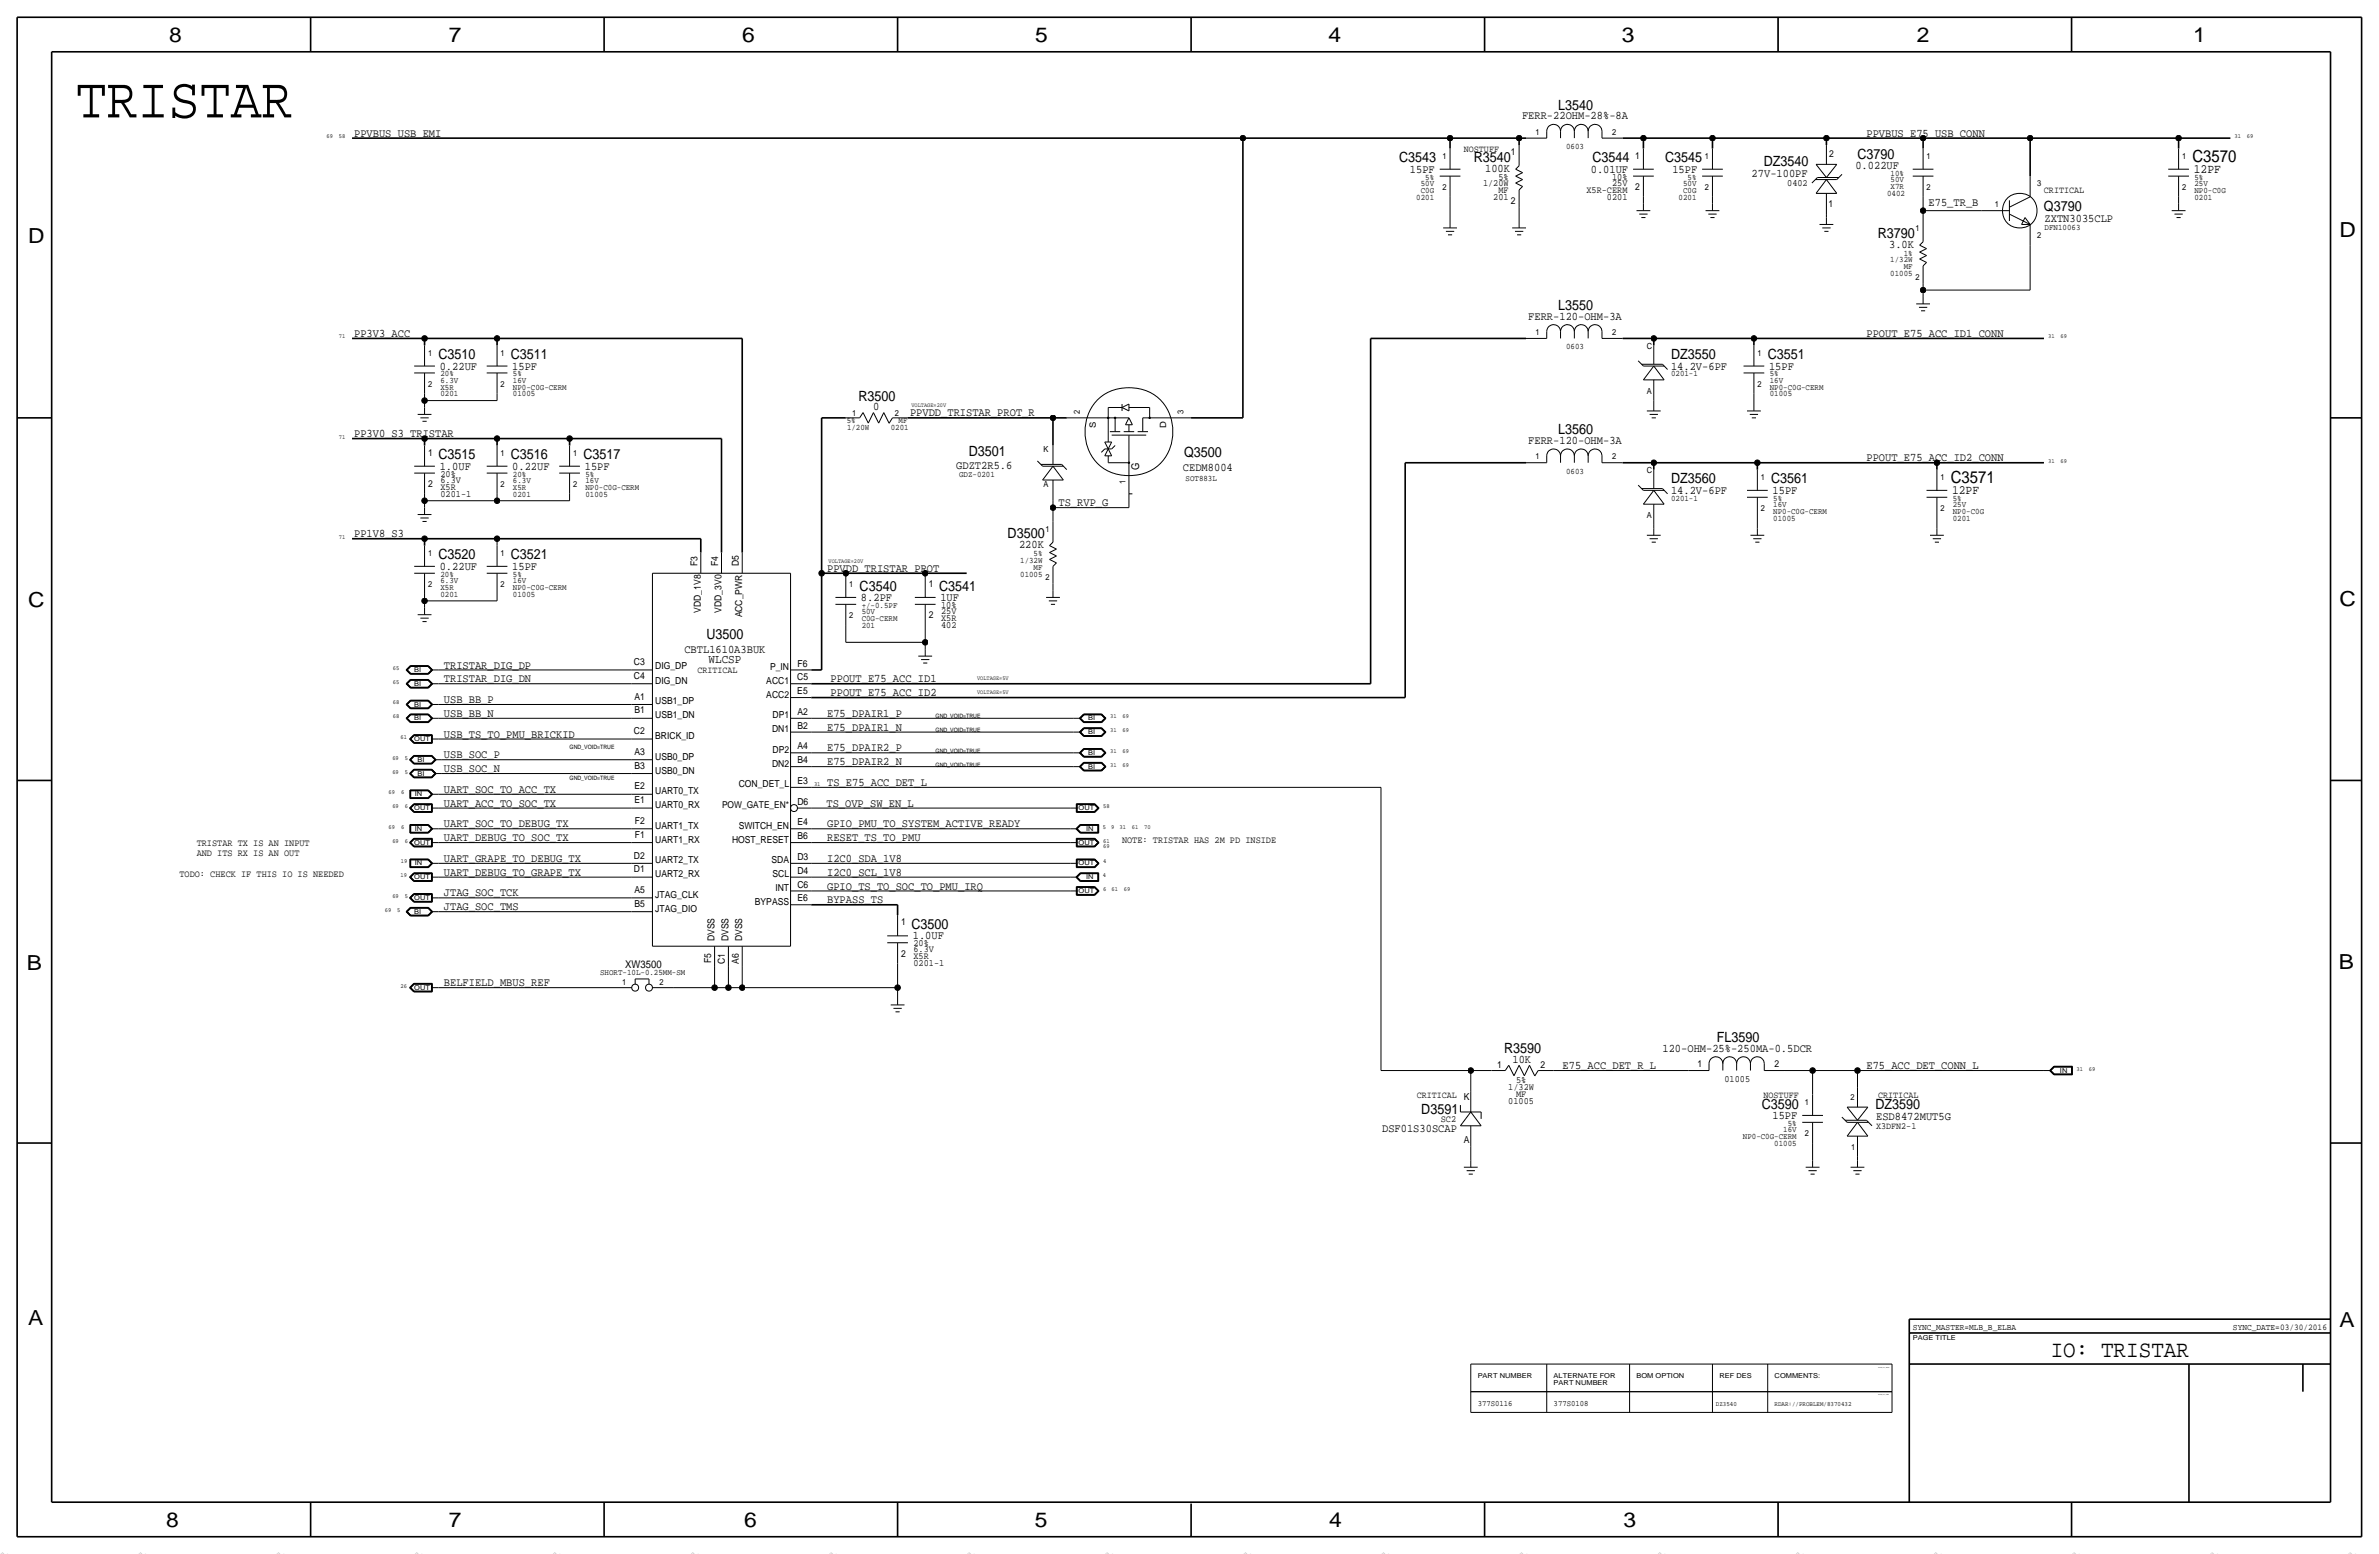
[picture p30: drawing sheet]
<svg xmlns="http://www.w3.org/2000/svg" width="875mm" height="572mm" viewBox="0 0 875 572" stroke-linecap="round" stroke-linejoin="round" font-family="sans-serif">
<defs><g id="words">
<text font-size="21.3" x="27.9" y="43.2">TRISTAR</text>
<text font-size="8.6" x="754.3" y="499.1">IO: TRISTAR</text>
<g font-size="7.6">
<text x="62.2" y="15.5">8</text>
<text x="165" y="15.5">7</text>
<text x="273" y="15.5">6</text>
<text x="380.7" y="15.5">5</text>
<text x="488.6" y="15.5">4</text>
<text x="596.6" y="15.5">3</text>
<text x="705.1" y="15.5">2</text>
<text x="806.7" y="15.5">1</text>
<text x="10.4" y="89.4">D</text>
<text x="860.5" y="87.1">D</text>
<text x="10.4" y="223.3">C</text>
<text x="860.5" y="222.8">C</text>
<text x="9.8" y="356.6">B</text>
<text x="860.2" y="356.4">B</text>
<text x="10.4" y="487.4">A</text>
<text x="860.5" y="488.2">A</text>
<text x="61.2" y="561.6">8</text>
<text x="165" y="561.6">7</text>
<text x="273.8" y="561.6">6</text>
<text x="380.7" y="561.6">5</text>
<text x="488.9" y="561.6">4</text>
<text x="597.1" y="561.6">3</text>
</g>
<g font-size="6.2">
<text x="806.4" y="59.7">C3570</text>
<text x="717.5" y="177.8">C3571</text>
</g>
<g font-size="5.2">
<text x="573.1" y="40.4">L3540</text>
<text x="514.6" y="59.7">C3543</text>
<text x="542.1" y="59.4">R3540</text>
<text x="585.8" y="59.7">C3544</text>
<text x="612.4" y="59.7">C3545</text>
<text x="683.2" y="58.4">C3790</text>
<text x="648.7" y="61.2">DZ3540</text>
<text x="751.8" y="77.5">Q3790</text>
<text x="690.7" y="87.4">R3790</text>
<text x="573.1" y="114">L3550</text>
<text x="161.2" y="132.1">C3510</text>
<text x="187.9" y="132.1">C3511</text>
<text x="614.6" y="132.1">DZ3550</text>
<text x="650.2" y="132.1">C3551</text>
<text x="315.7" y="147.3">R3500</text>
<text x="573.1" y="159.8">L3560</text>
<text x="356.4" y="167.6">D3501</text>
<text x="161.2" y="168.9">C3515</text>
<text x="187.9" y="168.9">C3516</text>
<text x="214.6" y="168.9">C3517</text>
<text x="435.6" y="168.1">Q3500</text>
<text x="614.6" y="177.8">DZ3560</text>
<text x="651.5" y="177.8">C3561</text>
<text x="370.6" y="197.9">D3500</text>
<text x="161.2" y="205.7">C3520</text>
<text x="187.9" y="205.7">C3521</text>
<text x="316.2" y="217.2">C3540</text>
<text x="345.4" y="217.2">C3541</text>
<text x="259.8" y="234.9">U3500</text>
<text x="335.2" y="341.6">C3500</text>
<text x="631.4" y="383.3">FL3590</text>
<text x="553.2" y="387.3">R3590</text>
<text x="648" y="407.7">C3590</text>
<text x="689.8" y="407.9">DZ3590</text>
<text x="522.8" y="409.7">D3591</text>
</g>
<g font-size="4.7">
<text x="806.9" y="63.5">12PF</text>
<text x="718" y="181.6">12PF</text>
</g>
<text font-size="4.5" x="260.6" y="243.8">WLCSP</text>
<g font-size="4.3">
<text x="559.8" y="43.9">FERR-22OHM-28%-8A</text>
<text x="130.3" y="50.3">PPVBUS_USB_EMI</text>
<text x="686.5" y="50.3">PPVBUS_E75_USB_CONN</text>
<text x="518.6" y="63.5">15PF</text>
<text x="546.3" y="63.2">100K</text>
<text x="585.1" y="63.5">0.01UF</text>
<text x="615.1" y="63.5">15PF</text>
<text x="644.3" y="65.1">27V-100PF</text>
<text x="682.4" y="62.2">0.022UF</text>
<text x="709.4" y="75.7">E75_TR_B</text>
<text x="752" y="81.6">ZXTN3035CLP</text>
<text x="694.9" y="91.2">3.0K</text>
<text x="562.1" y="117.6">FERR-120-OHM-3A</text>
<text x="130.3" y="124">PP3V3_ACC</text>
<text x="686.5" y="124">PPOUT_E75_ACC_ID1_CONN</text>
<text x="161.7" y="135.9">0.22UF</text>
<text x="188.4" y="135.9">15PF</text>
<text x="614.6" y="135.9">14.2V-6PF</text>
<text x="650.7" y="135.9">15PF</text>
<text x="321.1" y="150.9">0</text>
<text x="334.7" y="153.2">PPVDD_TRISTAR_PROT_R</text>
<text x="130.3" y="160.8">PP3V0_S3_TRISTAR</text>
<text x="562.1" y="163.3">FERR-120-OHM-3A</text>
<text x="161.7" y="172.7">1.0UF</text>
<text x="188.4" y="172.7">0.22UF</text>
<text x="215.1" y="172.7">15PF</text>
<text x="351.7" y="172.4">GDZT2R5.6</text>
<text x="435.1" y="173.1">CEDM8004</text>
<text x="686.5" y="169.7">PPOUT_E75_ACC_ID2_CONN</text>
<text x="614.6" y="181.6">14.2V-6PF</text>
<text x="652" y="181.6">15PF</text>
<text x="389.3" y="186.2">TS_RVP_G</text>
<text x="130.3" y="197.6">PP1V8_S3</text>
<text x="374.8" y="201.7">220K</text>
<text x="161.7" y="209.5">0.22UF</text>
<text x="188.4" y="209.6">15PF</text>
<text x="304.2" y="210.3">PPVDD_TRISTAR_PROT</text>
<text x="316.7" y="221">8.2PF</text>
<text x="345.9" y="221">1UF</text>
<text x="163.3" y="245.9">TRISTAR_DIG_DP</text>
<text x="251.7" y="240">CBTL1610A3BUK</text>
<text x="163.3" y="251">TRISTAR_DIG_DN</text>
<text x="305.5" y="251">PPOUT_E75_ACC_ID1</text>
<text x="305.5" y="256">PPOUT_E75_ACC_ID2</text>
<text x="163.3" y="258.6">USB_BB_P</text>
<text x="163.3" y="263.7">USB_BB_N</text>
<text x="304.2" y="263.7">E75_DPAIR1_P</text>
<text x="304.2" y="268.7">E75_DPAIR1_N</text>
<text x="163.3" y="271.3">USB_TS_TO_PMU_BRICKID</text>
<text x="163.3" y="278.9">USB_SOC_P</text>
<text x="304.2" y="281.4">E75_DPAIR2_N</text>
<text x="304.2" y="276.4">E75_DPAIR2_P</text>
<text x="163.3" y="284">USB_SOC_N</text>
<text x="163.3" y="291.6">UART_SOC_TO_ACC_TX</text>
<text x="304.2" y="289.1">TS_E75_ACC_DET_L</text>
<text x="163.3" y="296.7">UART_ACC_TO_SOC_TX</text>
<text x="304" y="296.7">TS_OVP_SW_EN_L</text>
<text x="163.3" y="304.3">UART_SOC_TO_DEBUG_TX</text>
<text x="304.2" y="304.3">GPIO_PMU_TO_SYSTEM_ACTIVE_READY</text>
<text x="163.3" y="309.4">UART_DEBUG_TO_SOC_TX</text>
<text x="304.2" y="309.4">RESET_TS_TO_PMU</text>
<text x="163.3" y="317">UART_GRAPE_TO_DEBUG_TX</text>
<text x="304.2" y="317">I2C0_SDA_1V8</text>
<text x="163.3" y="322.1">UART_DEBUG_TO_GRAPE_TX</text>
<text x="304.2" y="322.1">I2C0_SCL_1V8</text>
<text x="163.3" y="329.7">JTAG_SOC_TCK</text>
<text x="304.2" y="327.2">GPIO_TS_TO_SOC_TO_PMU_IRQ</text>
<text x="163.3" y="334.8">JTAG_SOC_TMS</text>
<text x="304.2" y="332.2">BYPASS_TS</text>
<text x="335.7" y="345.4">1.0UF</text>
<text x="163.3" y="362.7">BELFIELD_MBUS_REF</text>
<text x="611.5" y="386.8">120-OHM-25%-250MA-0.5DCR</text>
<text x="556.3" y="390.9">10K</text>
<text x="574.8" y="393.2">E75_ACC_DET_R_L</text>
<text x="686.5" y="393.2">E75_ACC_DET_CONN_L</text>
<text x="651.9" y="411.5">15PF</text>
<text x="690.1" y="411.8">ESD8472MUT5G</text>
<text x="508.4" y="416.3">DSF01S30SCAP</text>
</g>
<g font-size="3.9">
<text x="419" y="172.8" transform="rotate(-90 419 172.8)">G</text>
<text x="230" y="355.9">XW3500</text>
</g>
<g font-size="3.5">
<text x="538.4" y="55.9">NOSTUFF</text>
<text x="555.7" y="57.1">1</text>
<text x="601.4" y="58.4">1</text>
<text x="672.8" y="57.7">2</text>
<text x="545.5" y="68.6">1/20W</text>
<text x="551.2" y="66">5%</text>
<text x="551.2" y="71.1">MF</text>
<text x="583.5" y="70.9">X5R-CERM</text>
<text x="593" y="66">10%</text>
<text x="593" y="68.3">25V</text>
<text x="601.4" y="69.9">2</text>
<text x="657.4" y="68.3">0402</text>
<text x="751.8" y="71.1">CRITICAL</text>
<text x="549.3" y="73.7">201</text>
<text x="555.7" y="74.9">2</text>
<text x="591.1" y="73.4">0201</text>
<text x="672.5" y="76.2">1</text>
<text x="157.4" y="167.6">1</text>
<text x="157.4" y="179.1">2</text>
<text x="162" y="177.5">6.3V</text>
<text x="162" y="175.3">20%</text>
<text x="162" y="180.1">X5R</text>
<text x="162" y="182.6">0201-1</text>
<text x="256.5" y="208.3" transform="rotate(-90 256.5 208.3)">F3</text>
<text x="264.1" y="208.3" transform="rotate(-90 264.1 208.3)">F4</text>
<text x="271.7" y="208.3" transform="rotate(-90 271.7 208.3)">D5</text>
<text x="341.6" y="215.9">1</text>
<text x="257.8" y="225.3" transform="rotate(-90 257.8 225.3)">VDD_1V8</text>
<text x="265.4" y="225.3" transform="rotate(-90 265.4 225.3)">VDD_3V0</text>
<text x="273" y="227.1" transform="rotate(-90 273 227.1)">ACC_PWR</text>
<text x="341.6" y="227.3">2</text>
<text x="346.1" y="225.8">25V</text>
<text x="346.2" y="223.5">10%</text>
<text x="346.1" y="228.3">X5R</text>
<text x="346.1" y="230.9">402</text>
<text x="233.2" y="244.6">C3</text>
<text x="241" y="245.9">DIG_DP</text>
<text x="293.3" y="245.1">F6</text>
<text x="233.2" y="249.7">C4</text>
<text x="241" y="251.5">DIG_DN</text>
<text x="256.5" y="247.7">CRITICAL</text>
<text x="281.9" y="251.5">ACC1</text>
<text x="283.3" y="246.4">P_IN</text>
<text x="293.3" y="250.2">C5</text>
<text x="233.3" y="257.3">A1</text>
<text x="281.9" y="256.5">ACC2</text>
<text x="293.3" y="255.3">E5</text>
<text x="233.3" y="262.4">B1</text>
<text x="241" y="259.1">USB1_DP</text>
<text x="293.3" y="262.9">A2</text>
<text x="241" y="264.2">USB1_DN</text>
<text x="284" y="269.2">DN1</text>
<text x="284.1" y="264.2">DP1</text>
<text x="293.3" y="268">B2</text>
<text x="233.2" y="270">C2</text>
<text x="241" y="271.8">BRICK_ID</text>
<text x="293.3" y="275.6">A4</text>
<text x="233.3" y="277.6">A3</text>
<text x="241" y="279.4">USB0_DP</text>
<text x="284" y="281.9">DN2</text>
<text x="284.1" y="276.9">DP2</text>
<text x="293.3" y="280.7">B4</text>
<text x="233.3" y="282.7">B3</text>
<text x="241" y="284.5">USB0_DN</text>
<text x="233.3" y="290.3">E2</text>
<text x="241" y="292.1">UART0_TX</text>
<text x="271.7" y="289.6">CON_DET_L</text>
<text x="293.3" y="288.3">E3</text>
<text x="233.3" y="295.4">E1</text>
<text x="241" y="297.2">UART0_RX</text>
<text x="265.6" y="297.2">POW_GATE_EN*</text>
<text x="293.3" y="295.9">D6</text>
<text x="233.5" y="303">F2</text>
<text x="241" y="304.8">UART1_TX</text>
<text x="271.7" y="304.8">SWITCH_EN</text>
<text x="293.3" y="303.5">E4</text>
<text x="72.3" y="311.2">TRISTAR TX IS AN INPUT</text>
<text x="233.5" y="308.1">F1</text>
<text x="241" y="309.9">UART1_RX</text>
<text x="269.3" y="309.9">HOST_RESET</text>
<text x="293.3" y="308.6">B6</text>
<text x="412.7" y="309.9">NOTE: TRISTAR HAS 2M PD INSIDE</text>
<text x="72.3" y="315">AND ITS RX IS AN OUT</text>
<text x="233.2" y="315.7">D2</text>
<text x="241" y="317.5">UART2_TX</text>
<text x="283.8" y="317.5">SDA</text>
<text x="293.3" y="316.2">D3</text>
<text x="66" y="322.6">TODO: CHECK IF THIS IO IS NEEDED</text>
<text x="233.2" y="320.8">D1</text>
<text x="241" y="322.6">UART2_RX</text>
<text x="284.1" y="322.6">SCL</text>
<text x="293.3" y="321.3">D4</text>
<text x="233.3" y="328.4">A5</text>
<text x="285.2" y="327.7">INT</text>
<text x="293.3" y="326.4">C6</text>
<text x="233.3" y="333.5">B5</text>
<text x="241" y="335.3">JTAG_DIO</text>
<text x="241" y="330.2">JTAG_CLK</text>
<text x="277.7" y="332.7">BYPASS</text>
<text x="293.3" y="331.5">E6</text>
<text x="331.4" y="340.4">1</text>
<text x="262.8" y="346.2" transform="rotate(-90 262.8 346.2)">DVSS</text>
<text x="267.9" y="346.2" transform="rotate(-90 267.9 346.2)">DVSS</text>
<text x="273" y="346.2" transform="rotate(-90 273 346.2)">DVSS</text>
<text x="336" y="348">20%</text>
<text x="331.4" y="351.8">2</text>
<text x="336" y="350.3">6.3V</text>
<text x="336" y="352.8">X5R</text>
<text x="261.6" y="354.2" transform="rotate(-90 261.6 354.2)">F5</text>
<text x="266.7" y="354.5" transform="rotate(-90 266.7 354.5)">C1</text>
<text x="271.7" y="354.4" transform="rotate(-90 271.7 354.4)">A6</text>
<text x="336" y="355.3">0201-1</text>
<text x="550.6" y="392.9">1</text>
<text x="566.6" y="392.9">2</text>
<text x="624.3" y="392.4">1</text>
<text x="652.7" y="392.4">2</text>
<text x="554.8" y="400.8">1/32W</text>
<text x="557.6" y="398.3">5%</text>
<text x="634.3" y="397.8">01005</text>
<text x="521.1" y="403.9">CRITICAL K</text>
<text x="554.8" y="405.9">01005</text>
<text x="557.6" y="403.4">MF</text>
<text x="648.7" y="403.9">NOSTUFF</text>
<text x="690.8" y="403.9">CRITICAL</text>
<text x="530" y="412.5">SC2</text>
<text x="690.1" y="415">X3DFN2-1</text>
<text x="538.4" y="420.4">A</text>
</g>
<g font-size="3.2">
<text x="403" y="157.4" transform="rotate(-90 403 157.4)">S</text>
<text x="429" y="157.5" transform="rotate(-90 429 157.5)">D</text>
<text x="703.5" y="489">SYNC_MASTER=MLB_B_ELBA</text>
<text x="821.3" y="489">SYNC_DATE=03/30/2016</text>
</g>
<g font-size="3.1">
<text x="564.8" y="49.5">1</text>
<text x="593" y="49.5">2</text>
<text x="530.5" y="58.4">1</text>
<text x="576" y="54.9">0603</text>
<text x="627.1" y="58.4">1</text>
<text x="708.6" y="58.4">1</text>
<text x="802.6" y="58.4">1</text>
<text x="695.4" y="64.8">10%</text>
<text x="522.6" y="70.9">C0G</text>
<text x="522.6" y="68.3">50V</text>
<text x="524.2" y="66">5%</text>
<text x="530.5" y="69.9">2</text>
<text x="619.1" y="68.3">50V</text>
<text x="619.1" y="70.9">C0G</text>
<text x="620.7" y="66">5%</text>
<text x="627.1" y="69.9">2</text>
<text x="695.4" y="67.1">50V</text>
<text x="695.4" y="69.6">X7R</text>
<text x="708.6" y="69.9">2</text>
<text x="749.2" y="68.6">3</text>
<text x="802.6" y="69.9">2</text>
<text x="807.2" y="68.3">25V</text>
<text x="807.2" y="70.9">NP0-C0G</text>
<text x="807.2" y="66">5%</text>
<text x="520.9" y="73.4">0201</text>
<text x="617.4" y="73.4">0201</text>
<text x="694.1" y="72.1">0402</text>
<text x="733.8" y="76.2">1</text>
<text x="807.2" y="73.4">0201</text>
<text x="704.5" y="85.1">1</text>
<text x="749.2" y="87.6">2</text>
<text x="752" y="84.6">DFN10063</text>
<text x="700.2" y="94">1%</text>
<text x="695.3" y="101.6">01005</text>
<text x="695.3" y="96.5">1/32W</text>
<text x="700.2" y="99.1">MF</text>
<text x="704.5" y="102.9">2</text>
<text x="564.8" y="123.2">1</text>
<text x="593" y="123.2">2</text>
<text x="157.4" y="130.8">1</text>
<text x="184.1" y="130.8">1</text>
<text x="576" y="128.5">0603</text>
<text x="605.7" y="128.3">C</text>
<text x="646.4" y="130.8">1</text>
<text x="157.4" y="142.2">2</text>
<text x="162" y="138.4">20%</text>
<text x="162" y="143.3">X5R</text>
<text x="162" y="140.7">6.3V</text>
<text x="184.1" y="142.2">2</text>
<text x="188.7" y="138.4">5%</text>
<text x="188.7" y="140.7">16V</text>
<text x="188.7" y="143.3">NP0-C0G-CERM</text>
<text x="614.6" y="138.4">0201-1</text>
<text x="646.4" y="142.2">2</text>
<text x="651" y="138.4">5%</text>
<text x="651" y="143.3">NP0-C0G-CERM</text>
<text x="651" y="140.7">16V</text>
<text x="162" y="145.8">0201</text>
<text x="188.7" y="145.8">01005</text>
<text x="605.7" y="144.8">A</text>
<text x="651" y="145.8">01005</text>
<text x="311.5" y="155.7">5%</text>
<text x="313.4" y="152.9">1</text>
<text x="329.1" y="152.9">2</text>
<text x="330.5" y="155.7">MF</text>
<text x="397.2" y="152.4" transform="rotate(-90 397.2 152.4)">2</text>
<text x="435.3" y="152.4" transform="rotate(-90 435.3 152.4)">3</text>
<text x="311.5" y="158.2">1/20W</text>
<text x="327.6" y="158.2">0201</text>
<text x="184.1" y="167.6">1</text>
<text x="210.8" y="167.6">1</text>
<text x="383.8" y="166.4">K</text>
<text x="564.8" y="168.9">1</text>
<text x="593" y="168.9">2</text>
<text x="605.7" y="174">C</text>
<text x="184.1" y="179.1">2</text>
<text x="188.7" y="175.3">20%</text>
<text x="188.7" y="177.5">6.3V</text>
<text x="210.8" y="179.1">2</text>
<text x="215.3" y="175.3">5%</text>
<text x="215.3" y="177.5">16V</text>
<text x="352.8" y="175.3">GDZ-0201</text>
<text x="383.8" y="179.1">A</text>
<text x="414" y="178.1" transform="rotate(-90 414 178.1)">1</text>
<text x="436.1" y="176.8">SOT883L</text>
<text x="576" y="174.2">0603</text>
<text x="647.7" y="176.5">1</text>
<text x="713.7" y="176.5">1</text>
<text x="188.7" y="180.1">X5R</text>
<text x="188.7" y="182.6">0201</text>
<text x="215.3" y="180.1">NP0-C0G-CERM</text>
<text x="215.3" y="182.6">01005</text>
<text x="614.6" y="184.2">0201-1</text>
<text x="652.2" y="184.1">5%</text>
<text x="718.3" y="184.2">5%</text>
<text x="605.7" y="190.5">A</text>
<text x="647.7" y="188">2</text>
<text x="652.2" y="189">NP0-C0G-CERM</text>
<text x="652.2" y="186.4">16V</text>
<text x="652.2" y="191.5">01005</text>
<text x="713.7" y="188">2</text>
<text x="718.3" y="189">NP0-C0G</text>
<text x="718.3" y="186.4">25V</text>
<text x="718.3" y="191.5">0201</text>
<text x="384.5" y="195.6">1</text>
<text x="157.4" y="204.5">1</text>
<text x="184.1" y="204.5">1</text>
<text x="375.2" y="207">1/32W</text>
<text x="380.2" y="204.5">5%</text>
<text x="380.2" y="209.5">MF</text>
<text x="157.4" y="215.9">2</text>
<text x="162" y="212.1">20%</text>
<text x="162" y="214.4">6.3V</text>
<text x="184.1" y="215.9">2</text>
<text x="188.7" y="212.1">5%</text>
<text x="188.7" y="214.4">16V</text>
<text x="312.4" y="215.9">1</text>
<text x="375.2" y="212.1">01005</text>
<text x="384.5" y="213.4">2</text>
<text x="162" y="216.9">X5R</text>
<text x="162" y="219.5">0201</text>
<text x="188.7" y="216.9">NP0-C0G-CERM</text>
<text x="188.7" y="219.5">01005</text>
<text x="312.4" y="227.3">2</text>
<text x="316.9" y="225.8">50V</text>
<text x="316.9" y="223.5">+/-0.5PF</text>
<text x="316.9" y="228.3">C0G-CERM</text>
<text x="316.9" y="230.9">201</text>
<text x="220.8" y="358.6">SHORT-10L-0.25MM-SM</text>
<text x="228.8" y="362.2">1</text>
<text x="242.5" y="362.2">2</text>
<text x="663.9" y="406.4">1</text>
<text x="680.7" y="404.4">2</text>
<text x="641.1" y="418.8">NP0-C0G-CERM</text>
<text x="655.9" y="416.3">16V</text>
<text x="657.6" y="414">5%</text>
<text x="663.9" y="417.8">2</text>
<text x="652.6" y="421.4">01005</text>
<text x="680.9" y="422.9">1</text>
</g>
<g font-size="3">
<text x="543.5" y="516.9">377S0116</text>
<text x="571.4" y="516.9">377S0108</text>
</g>
<g font-size="2.8" fill="#b6b6b4">
<text x="0" y="571.5" transform="rotate(45 0 571.5)">=</text>
<text x="50.8" y="571.5" transform="rotate(45 50.8 571.5)">=</text>
<text x="101.6" y="571.5" transform="rotate(45 101.6 571.5)">=</text>
<text x="152.4" y="571.5" transform="rotate(45 152.4 571.5)">=</text>
<text x="203.2" y="571.5" transform="rotate(45 203.2 571.5)">=</text>
<text x="254" y="571.5" transform="rotate(45 254 571.5)">=</text>
<text x="457.2" y="571.5" transform="rotate(45 457.2 571.5)">=</text>
<text x="508" y="571.5" transform="rotate(45 508 571.5)">=</text>
<text x="558.8" y="571.5" transform="rotate(45 558.8 571.5)">=</text>
<text x="609.6" y="571.5" transform="rotate(45 609.6 571.5)">=</text>
<text x="660.4" y="571.5" transform="rotate(45 660.4 571.5)">=</text>
<text x="711.2" y="571.5" transform="rotate(45 711.2 571.5)">=</text>
</g>
<g font-size="2.5">
<text x="152.3" y="247.1">BI</text>
<text x="152.3" y="252.2">BI</text>
<text x="152.3" y="259.8">BI</text>
<text x="152.3" y="264.9">BI</text>
<text x="400.3" y="264.9">BI</text>
<text x="152.3" y="272.5">OUT</text>
<text x="400.3" y="270">BI</text>
<text x="153.6" y="280.2">BI</text>
<text x="400.3" y="277.6">BI</text>
<text x="153.6" y="285.2">BI</text>
<text x="400.3" y="282.7">BI</text>
<text x="152.6" y="292.9">IN</text>
<text x="152.3" y="297.9">OUT</text>
<text x="396.7" y="297.9">OUT</text>
<text x="152.6" y="305.6">IN</text>
<text x="399.5" y="305.6">IN</text>
<text x="152.3" y="310.6">OUT</text>
<text x="396.7" y="310.6">OUT</text>
<text x="152.3" y="323.3">OUT</text>
<text x="152.6" y="318.3">IN</text>
<text x="396.7" y="318.3">OUT</text>
<text x="399.5" y="323.3">IN</text>
<text x="396.7" y="328.4">OUT</text>
<text x="152.3" y="331">OUT</text>
<text x="152.3" y="336">BI</text>
<text x="152.3" y="364">OUT</text>
<text x="757.7" y="394.5">IN</text>
<text x="703.5" y="492.8">PAGE TITLE</text>
<text x="543.5" y="506.7">PART NUMBER</text>
<text x="571.5" y="506.7">ALTERNATE FOR</text>
<text x="571.5" y="509.3">PART NUMBER</text>
<text x="601.9" y="506.7">BOM OPTION</text>
<text x="632.4" y="506.7">REF DES</text>
<text x="652.7" y="506.7">COMMENTS:</text>
</g>
<g font-size="2.4">
<text x="631.1" y="516.9">DZ3540</text>
<text x="652.7" y="516.9">RDAR://PROBLEM/8370432</text>
</g>
<g font-size="2.3">
<text x="120.1" y="50.8">69</text>
<text x="124.7" y="50.8">58</text>
<text x="821.9" y="50.8">31</text>
<text x="826.5" y="50.8">69</text>
<text x="124.7" y="124.5">71</text>
<text x="753.3" y="124.5">31</text>
<text x="757.9" y="124.5">69</text>
<text x="124.7" y="161.3">71</text>
<text x="753.3" y="170.2">31</text>
<text x="757.9" y="170.2">69</text>
<text x="124.7" y="198.1">71</text>
<text x="144.5" y="251.5">65</text>
<text x="144.5" y="246.4">65</text>
<text x="144.5" y="259.1">68</text>
<text x="144.5" y="264.2">68</text>
<text x="408.3" y="264.2">31</text>
<text x="408.3" y="269.2">31</text>
<text x="412.9" y="264.2">69</text>
<text x="412.9" y="269.2">69</text>
<text x="147.3" y="271.8">61</text>
<text x="144.3" y="279.4">69</text>
<text x="148.9" y="279.4">5</text>
<text x="408.3" y="281.9">31</text>
<text x="408.3" y="276.9">31</text>
<text x="412.9" y="281.9">69</text>
<text x="412.9" y="276.9">69</text>
<text x="144.3" y="284.5">69</text>
<text x="148.9" y="284.5">5</text>
<text x="143" y="292.1">69</text>
<text x="147.5" y="292.1">6</text>
<text x="299.4" y="289.1">31</text>
<text x="144.3" y="297.2">69</text>
<text x="148.9" y="297.2">6</text>
<text x="405.8" y="297.2">58</text>
<text x="143" y="304.8">69</text>
<text x="147.5" y="304.8">6</text>
<text x="405.6" y="304.8">5</text>
<text x="408.7" y="304.8">9</text>
<text x="411.7" y="304.8">31</text>
<text x="416.3" y="304.8">61</text>
<text x="420.9" y="304.8">70</text>
<text x="144.3" y="309.9">69</text>
<text x="148.9" y="309.9">6</text>
<text x="405.8" y="311.7">69</text>
<text x="405.8" y="309.9">61</text>
<text x="147.5" y="317.5">19</text>
<text x="405.8" y="317.5">4</text>
<text x="147.3" y="322.6">19</text>
<text x="405.6" y="322.6">4</text>
<text x="405.8" y="327.7">6</text>
<text x="408.8" y="327.7">61</text>
<text x="413.4" y="327.7">69</text>
<text x="141.5" y="335.3">69</text>
<text x="144.3" y="330.2">69</text>
<text x="146.1" y="335.3">5</text>
<text x="148.9" y="330.2">5</text>
<text x="147.3" y="363.2">26</text>
<text x="763.8" y="393.7">31</text>
<text x="768.4" y="393.7">69</text>
</g>
<g font-size="2.2">
<text x="335.2" y="149.9">VOLTAGE=20V</text>
<text x="304.7" y="207">VOLTAGE=20V</text>
<text x="359.4" y="250.2">VOLTAGE=5V</text>
<text x="359.4" y="255.3">VOLTAGE=5V</text>
<text x="344.1" y="264.2">GND_VOID=TRUE</text>
<text x="344.1" y="269.2">GND_VOID=TRUE</text>
<text x="209.5" y="275.6">GND_VOID=TRUE</text>
<text x="344.1" y="276.9">GND_VOID=TRUE</text>
<text x="344.1" y="281.9">GND_VOID=TRUE</text>
<text x="209.5" y="287">GND_VOID=TRUE</text>
</g>
<g font-size=".4">
<text x="690.8" y="502.9">TABLE_ALT_HEAD</text>
<text x="690.8" y="513.1">TABLE_ALT_ITEM</text>
</g>
</g></defs>
<g fill="none" stroke="#000" stroke-width=".37">
<path d="M533.4 54.6v7.6zM558.8 53.3v7.7zM561.3 50.8h7.6zM568.9 48.3v2.5zM568.9 48.3a2.54 2.54 0 0 1 2.6-2.6 2.54 2.54 0 0 1 2.5 2.6 2.54 2.54 0 0 1 2.5-2.6 2.54 2.54 0 0 1 2.6 2.6 2.54 2.54 0 0 1 2.5-2.6 2.54 2.54 0 0 1 2.6 2.6 2.54 2.54 0 0 1 2.5-2.6 2.54 2.54 0 0 1 2.5 2.6M574 48.3v2.5zM579.1 48.3v2.5zM584.2 48.3v2.5zM589.2 50.8h7.7zM589.2 48.3v2.5zM604.5 54.6v7.6zM629.9 54.6v7.6z"/>
<path d="M671.8 53.3v7.2zM707.3 54.6v7.6zM801.3 54.6v7.6zM529.5 62.2h7.7zM529.5 64.8h7.7zM533.4 72.4v8.9zM533.4 64.8v7.6zM557.5 67.3l2.5-1.3zM557.5 64.8l2.5-1.3zM557.5 62.2l1.3-1.2zM557.5 62.2l2.5 1.3zM557.5 67.3l2.5 1.3z"/>
<path d="M557.5 64.8l2.5 1.2zM558.8 76.2v5.1zM558.8 69.8v6.4zM560 68.6l-1.2 1.2zM600.7 62.2h7.6zM600.7 64.8h7.6zM601.9 77.5h5.1zM602.9 78.7h3.1zM604.5 72.4v2.5zM604.5 74.9v2.6zM604.5 64.8v7.6zM626.1 62.2h7.6z"/>
<path d="M626.1 64.8h7.6zM627.3 77.5h5.1zM628.3 78.7h3.1zM629.9 72.4v2.5zM629.9 64.8v7.6zM629.9 74.9v2.6zM667.7 66h7.9zM668 71.1h7.6zM668 60.5h7.6zM668 60.5l3.8 4.8zM668.5 65.3l-2.1 2zM668.5 65.3h7.9z"/>
<path d="M671.8 78.7v1.3zM671.8 66l-3.8 5.1zM671.8 71.1v7.6zM671.8 66l3.8 5.1zM675.6 60.5l-3.8 4.8zM677.5 64.1l-1.9 1.9zM703.5 64.8h7.7zM703.5 62.2h7.7zM707.3 77.5h21.6zM707.3 77.5v3.8zM707.3 72.4v5.1zM707.3 64.8v7.6z"/>
<path d="M728.9 77.5h10.2zM739.1 78.7l7.6 3.8zM739.1 76.2l7.6-3.8zM739.1 73.7v7.6zM746.7 64.8v7.6zM797.5 62.2h7.6zM797.5 64.8h7.6zM798.8 77.5h5.1zM799.8 78.7h3zM801.3 72.4v2.5zM801.3 64.8v7.6zM801.3 74.9v2.6z"/>
<path d="M530.8 83.8h5.1zM531.8 85.1h3.1zM532.6 86.4h1.5zM533.4 81.3v2.5zM556.2 83.8h5.1zM557.2 85.1h3.1zM558 86.4h1.5zM558.8 81.3v2.5zM603.7 80h1.5zM629.1 80h1.5zM669.2 82.5h5.1zM670.3 83.8h3z"/>
<path d="M671 85.1h1.5zM671.8 80v2.5zM706.1 90.2l1.2-1.3zM706.1 90.2l2.5 1.2zM706.1 95.2l2.5 1.3zM706.1 92.7l2.5 1.3zM706.1 95.2l2.5-1.2zM706.1 92.7l2.5-1.3zM707.3 81.3v7.6zM707.3 97.8v6.3zM708.6 96.5l-1.3 1.3zM743.6 82.5h3.1z"/>
<path d="M744.8 80l-1.2 2.5zM744.8 80l1.9 2.5zM746.7 90.2v16.5zM746.7 82.5v7.7zM800.6 80h1.5zM704.8 111.8h5.1zM705.8 113h3.1zM706.6 114.3h1.5zM707.3 106.7h39.4zM707.3 104.1v2.6zM707.3 106.7v2.5zM707.3 109.2v2.6z"/>
<path d="M152.3 134.6h7.7zM152.3 137.2h7.7zM156.2 127v7.6zM156.2 137.2v7.6zM179 134.6h7.6zM179 137.2h7.6zM182.8 127v7.6zM182.8 137.2v7.6zM561.3 124.5h7.6zM568.9 121.9v2.6zM568.9 121.9a2.54 2.54 0 0 1 2.6-2.5 2.54 2.54 0 0 1 2.5 2.5 2.54 2.54 0 0 1 2.5-2.5 2.54 2.54 0 0 1 2.6 2.5 2.54 2.54 0 0 1 2.5-2.5 2.54 2.54 0 0 1 2.6 2.5 2.54 2.54 0 0 1 2.5-2.5 2.54 2.54 0 0 1 2.5 2.5M574 121.9v2.6z"/>
<path d="M579.1 121.9v2.6zM584.2 121.9v2.6zM589.2 124.5h7.7zM589.2 121.9v2.6zM602.5 132.7l2 1.9zM603.8 134h7.7zM604.5 134.6h7.6zM604.5 139.7h7.6zM608.3 134.6l-3.8 5.1zM608.3 127v7zM608.3 139.7v7.6zM608.3 134.6l3.8 5.1z"/>
<path d="M611.5 134l1.9 1.9zM641.3 137.2h7.6zM641.3 134.6h7.6zM645.1 127v7.6zM645.1 137.2v7.6zM153.6 152.4h5.1zM154.6 153.7h3.1zM155.4 154.9h1.5zM156.2 147.3h26.6zM156.2 144.8v2.5zM156.2 147.3v2.6zM156.2 149.9v2.5z"/>
<path d="M182.8 144.8v2.5zM311.1 153.7h5.1zM317.4 151.7l-1.2 2zM317.4 151.7l2 3.9zM321.3 151.7l-1.9 3.9zM321.3 151.7l1.9 3.9zM325.1 151.7l-1.9 3.9zM325.1 151.7l1.9 3.9zM328.3 153.7l-1.3 2zM328.3 153.7h5.7zM392.4 153.7h22.8zM403.1 147.6a17.1 17.1 0 0 1 24.3 0 16.9 16.9 0 0 1-3.2 24.9 16.6 16.6 0 0 1-23.3-6 17.4 17.4 0 0 1 2.2-18.9z"/>
<path d="M407.6 149.9v12.7zM407.6 149.9h5.1zM408.2 158.7h3.8zM410.2 153.7v5zM412.7 148.6v2.5zM412.7 149.9l2.5-1.3zM412.7 149.9l2.5 1.2zM413.3 158.7h3.9zM414 156.2h2.5zM415.2 149.9h7.7zM415.2 153.7l1.3 2.5zM415.2 148.6v2.5z"/>
<path d="M415.2 153.7l-1.2 2.5zM415.2 156.2v2.5zM418.4 158.7h3.9zM420.3 153.7v5zM420.3 153.7h17.8zM422.9 149.9v3.8zM605.7 151.1h5.1zM606.8 152.4h3zM607.5 153.7h1.5zM608.3 147.3v1.3zM608.3 148.6v2.5zM642.6 151.1h5.1z"/>
<path d="M643.6 152.4h3zM644.3 153.7h1.6zM645.1 144.8v3.8zM645.1 148.6v2.5zM152.3 171.4h7.7zM152.3 174h7.7zM156.2 163.8v7.6zM156.2 174v7.6zM179 171.4h7.6zM179 174h7.6zM182.8 163.8v7.6zM182.8 174v7.6z"/>
<path d="M205.7 174h7.6zM205.7 171.4h7.6zM209.5 163.8v7.6zM209.5 174v7.6zM381.6 169.5l1.9 1.9zM382.8 170.8h7.7zM383.5 176.5h7.6zM383.5 171.4h7.6zM387.3 176.5v7.6zM387.3 163.8v7zM387.3 171.4l3.8 5.1zM387.3 171.4l-3.8 5.1z"/>
<path d="M390.5 170.8l1.9 1.9zM405.1 166.4l1.3-1.3zM406.4 162.6l2.5 5zM406.4 165.1h2.5zM406.4 162.6h2.5zM406.4 167.6h2.5zM407.6 170.2h7.6zM407.6 167.6v2.6zM408.9 162.6l-2.5 5zM408.9 160h12.7zM410.2 163.8l-1.3 1.3zM415.2 160v21.6z"/>
<path d="M561.3 170.2h7.6zM568.9 167.6v2.6zM568.9 167.6a2.54 2.54 0 0 1 2.6-2.5 2.54 2.54 0 0 1 2.5 2.5 2.54 2.54 0 0 1 2.5-2.5 2.54 2.54 0 0 1 2.6 2.5 2.54 2.54 0 0 1 2.5-2.5 2.54 2.54 0 0 1 2.6 2.5 2.54 2.54 0 0 1 2.5-2.5 2.54 2.54 0 0 1 2.5 2.5M574 167.6v2.6zM579.1 167.6v2.6zM584.2 167.6v2.6zM589.2 170.2h7.7zM589.2 167.6v2.6zM602.5 178.4l2 1.9zM603.8 179.7h7.7zM608.3 172.7v7zM611.5 179.7l1.9 1.9z"/>
<path d="M646.4 172.7v7.6zM712.4 172.7v7.6zM153.6 189.2h5.1zM154.6 190.5h3.1zM155.4 191.8h1.5zM156.2 186.7v2.5zM156.2 184.2h26.6zM156.2 181.6v2.6zM156.2 184.2v2.5zM182.8 198.1v2.6zM182.8 181.6v2.6zM182.8 184.2h26.7z"/>
<path d="M209.5 181.6v2.6zM387.3 186.7h27.9zM387.3 184.2v2.5zM387.3 186.7v5.1zM387.3 191.8v7.6zM387.3 199.4l-1.3 1.3zM415.2 181.6h1.3zM415.2 181.6v5.1zM604.5 180.3h7.6zM604.5 185.4h7.6zM605.7 196.8h5.1zM606.8 198.1h3z"/>
<path d="M607.5 199.4h1.5zM608.3 193v1.3zM608.3 180.3l-3.8 5.1zM608.3 185.4v7.6zM608.3 194.3v2.5zM608.3 180.3l3.8 5.1zM642.6 180.3h7.6zM642.6 182.9h7.6zM643.8 196.8h5.1zM644.9 198.1h3zM645.6 199.4h1.5zM646.4 190.5v3.8z"/>
<path d="M646.4 194.3v2.5zM646.4 182.9v7.6zM708.6 182.9h7.6zM708.6 180.3h7.6zM709.9 196.8h5.1zM710.9 198.1h3zM711.7 199.4h1.5zM712.4 190.5v3.8zM712.4 182.9v7.6zM712.4 194.3v2.5zM152.3 208.3h7.7zM152.3 210.8h7.7z"/>
<path d="M156.2 218.4v2.6zM156.2 200.7v7.6zM156.2 210.8v7.6zM179 208.3h7.6zM179 210.8h7.6zM182.8 218.4v2.6zM182.8 200.7v7.6zM182.8 210.8v7.6zM240 210.8h50.8zM240 210.8v137.2zM257.8 203.2v7.6zM265.4 203.2v7.6z"/>
<path d="M273 203.2v7.6zM290.8 210.8v137.2zM307.3 219.7h7.6zM311.1 212.1v7.6zM336.5 219.7h7.6zM340.3 212.1v7.6zM384.8 219.7h5zM386 205.7l2.6-1.2zM386 203.2l2.6-1.3zM386 200.7l2.6 1.2zM386 205.7l2.6 1.3zM386 203.2l2.6 1.3z"/>
<path d="M387.3 214.6v2.6zM387.3 217.2v2.5zM387.3 208.3v6.3zM388.6 207l-1.3 1.3zM153.6 226.1h5.1zM154.6 227.3h3.1zM155.4 228.6h1.5zM156.2 221h26.6zM156.2 221v2.5zM156.2 223.5v2.6zM307.3 222.2h7.6zM311.1 236.2h29.2z"/>
<path d="M311.1 229.9v6.3zM311.1 222.2v7.7zM336.5 222.2h7.6zM340.3 229.9v6.3zM340.3 236.2v2.6zM340.3 238.8v2.5zM340.3 222.2v7.7zM385.8 221h3zM386.5 222.2h1.6zM149.4 259.1l1.5-1.6zM149.4 251.5l1.5-1.6zM149.4 246.4l1.5-1.6z"/>
<path d="M149.4 259.1l1.5 1.6zM149.4 251.5l1.5 1.5zM149.4 246.4l1.5 1.6zM149.5 259.1l1.5 1.5zM149.5 251.5l1.5 1.4zM149.5 246.4l1.5 1.5zM149.5 259.1l1.5-1.5zM149.5 251.5l1.5-1.5zM149.5 246.4l1.5-1.5zM149.7 251.5l1.3-1.4zM149.7 246.4l1.3-1.4zM149.7 259.1l1.3 1.4z"/>
<path d="M149.7 251.5l1.3 1.3zM149.7 246.4l1.3 1.4zM149.8 259.1l1.3-1.3zM149.8 251.5l1.3-1.3zM149.8 246.4l1.3-1.3zM149.8 259.1l1.3 1.2zM149.8 251.5l1.3 1.2zM149.8 246.4l1.3 1.2zM150.9 257.5h6.7zM150.9 249.9h6.7zM150.9 244.8h6.7zM150.9 253h6.7z"/>
<path d="M150.9 248h6.7zM151 252.9h6.5zM151 247.9h6.5zM151 257.6h6.5zM151 250h6.5zM151 244.9h6.5zM151 257.7h6.5zM151 250.1h6.5zM151 245h6.5zM151 257.7l-1.3 1.4zM151 252.8h6.5zM151 247.8h6.5z"/>
<path d="M151.1 257.8h6.3zM151.1 252.7h6.3zM151.1 250.2h6.3zM151.1 247.6h6.3zM151.1 245.1h6.3zM157.4 257.8l1.3 1.3zM157.4 250.2l1.3 1.3zM157.4 245.1l1.3 1.3zM157.4 252.7l1.3-1.2zM157.4 247.6l1.3-1.2zM157.5 252.8l1.4-1.3zM157.5 247.8l1.4-1.4z"/>
<path d="M157.5 257.7l1.4 1.4zM157.5 250.1l1.4 1.4zM157.5 245l1.4 1.4zM157.5 257.6l1.5 1.5zM157.5 250l1.5 1.5zM157.5 244.9l1.5 1.5zM157.5 252.9l1.5-1.4zM157.5 247.9l1.5-1.5zM157.6 253l1.6-1.5zM157.6 248l1.6-1.6zM157.6 257.5l1.6 1.6zM157.6 249.9l1.6 1.6z"/>
<path d="M157.6 244.8l1.6 1.6zM158.7 259.1h2.5zM158.7 251.5h2.5zM158.7 246.4h2.5zM161.2 246.4h71.2zM161.2 251.5h71.2zM161.2 259.1h71.2zM232.4 259.1h7.5zM232.4 246.4h7.6zM232.4 251.5h7.6zM290.8 246.4h7.6zM290.8 251.5h7.6z"/>
<path d="M290.8 256.5h7.6zM337.8 241.3h5zM338.8 242.6h3zM339.5 243.8h1.6zM149.4 264.2l1.5-1.6zM149.4 264.2l1.5 1.5zM149.5 264.2l1.5 1.4zM149.7 264.2l1.3-1.4zM149.7 264.2l1.3 1.3zM149.8 264.2l1.3-1.3zM149.8 264.2l1.3 1.2zM150.6 279.4l1.6-1.6z"/>
<path d="M150.6 279.4l1.6 1.6zM150.6 271.8l1.6-1.6zM150.6 271.8l1.6 1.6zM150.8 279.4l1.4 1.5zM150.8 271.8l1.4 1.5zM150.9 279.4l1.4-1.4zM150.9 279.4l1.4 1.4zM150.9 262.6h6.7zM150.9 265.7h6.7zM150.9 260.7h6.7zM150.9 271.8l1.4 1.4zM151 265.6h6.5z"/>
<path d="M151 260.6h6.5zM151 262.7l-1.5 1.5zM151 262.7h6.5zM151 262.8h6.5zM151 265.5h6.5zM151 260.5h6.5zM151.1 279.4l1.2 1.3zM151.1 279.4l1.2-1.3zM151.1 271.8l1.2 1.2zM151.1 271.8l1.2-1.3zM151.1 265.4h6.3zM151.1 262.9h6.3z"/>
<path d="M151.1 260.3h6.3zM152.2 277.8h6.7zM152.2 273.4h6.8zM152.2 270.2h6.8zM152.2 277.9l-1.4 1.5zM152.2 277.9h6.6zM152.2 270.3h6.7zM152.2 270.3l-1.4 1.5zM152.2 273.3h6.7zM152.3 278h6.4zM152.3 270.4l-1.4 1.4zM152.3 270.4h6.5z"/>
<path d="M152.3 273.2h6.5zM152.3 278.1h6.4zM152.3 270.5h6.4zM152.3 273h6.4zM157.4 262.9l1.3 1.3zM157.4 265.4l1.3-1.2zM157.4 260.3l1.3-1.2zM157.5 260.5l1.4-1.4zM157.5 262.8l1.4 1.4zM157.5 262.7l1.5 1.5zM157.5 265.6l1.5-1.4zM157.5 260.6l1.5-1.5z"/>
<path d="M157.6 265.7l1.6-1.5zM157.6 260.7l1.6-1.6zM157.6 262.6l1.6 1.6zM158.7 278.1l1.3 1.3zM158.7 270.5v2.5zM158.7 271.8h2.5zM158.7 264.2h2.5zM158.7 278l1.4 1.4zM158.8 277.9l1.5 1.5zM158.8 270.4v2.8zM158.9 277.8l1.5 1.6zM158.9 264.2l-1.4 1.3z"/>
<path d="M158.9 270.3v3zM159 270.2v3.2zM160 279.4h2.5zM160.1 279.4l-1.4 1.4zM160.3 279.4l-1.5 1.5zM161.2 264.2h71.2zM161.2 271.8h71.2zM162.5 279.4h69.9zM232.4 264.2h7.6zM232.4 279.4h7.6zM232.4 271.8h7.6zM290.8 264.2h7.6z"/>
<path d="M290.8 269.2h7.6zM290.8 276.9h7.6zM298.4 264.2h96.5zM298.4 276.9h96.5zM298.4 269.2h96.5zM394.9 264.2h2.6zM394.9 276.9h2.6zM394.9 269.2h2.6zM397 264.2l1.6 1.5zM397 276.9l1.6 1.5zM397 269.2l1.6 1.6zM397 264.2l1.6-1.6z"/>
<path d="M397 276.9l1.6-1.6zM397 269.2l1.6-1.5zM397.2 264.2l1.4-1.5zM397.2 276.9l1.4-1.5zM397.2 269.2l1.4-1.4zM397.2 264.2l1.4 1.4zM397.2 276.9l1.4 1.4zM397.2 269.2l1.4 1.5zM397.3 264.2l1.4-1.4zM397.3 276.9l1.4-1.4zM397.3 269.2l1.4-1.3zM397.3 264.2l1.4 1.3z"/>
<path d="M397.3 276.9l1.4 1.3zM397.3 269.2l1.4 1.4zM397.5 264.2l1.2 1.2zM397.5 264.2l1.2-1.3zM397.5 276.9l1.2 1.2zM397.5 269.2l1.2 1.3zM397.5 276.9l1.2-1.3zM397.5 269.2l1.2-1.2zM398.6 265.7h6.6zM398.6 278.4h6.6zM398.6 270.8h6.6zM398.6 262.6h6.6z"/>
<path d="M398.6 275.3h6.6zM398.6 267.7h6.6zM398.6 262.7h6.6zM398.6 275.4h6.6zM398.6 267.8h6.6zM398.6 265.6h6.6zM398.6 278.3h6.6zM398.6 270.7h6.6zM398.7 265.5h6.4zM398.7 278.2h6.4zM398.7 270.6h6.4zM398.7 262.8h6.4z"/>
<path d="M398.7 275.5h6.4zM398.7 267.9h6.4zM398.7 265.4h6.4zM398.7 262.9h6.4zM398.7 278.1h6.4zM398.7 275.6h6.4zM398.7 270.5h6.4zM398.7 268h6.4zM405.1 262.9l1.3 1.3zM405.1 265.4l1.3-1.2zM405.1 275.6l1.3 1.3zM405.1 268l1.3 1.2z"/>
<path d="M405.1 278.1l1.3-1.2zM405.1 270.5l1.3-1.3zM405.1 265.5l1.4-1.3zM405.1 278.2l1.4-1.3zM405.1 270.6l1.4-1.4zM405.1 262.8l1.4 1.4zM405.1 275.5l1.4 1.4zM405.1 267.9l1.4 1.3zM405.2 265.6l1.5-1.4zM405.2 278.3l1.5-1.4zM405.2 270.7l1.5-1.5zM405.2 262.7l1.5 1.5z"/>
<path d="M405.2 275.4l1.5 1.5zM405.2 267.8l1.5 1.4zM405.2 262.6l1.6 1.6zM405.2 275.3l1.6 1.6zM405.2 267.7l1.6 1.5zM405.2 265.7l1.6-1.5zM405.2 278.4l1.6-1.5zM405.2 270.8l1.6-1.6zM150.6 284.5l1.6-1.6zM150.6 284.5l1.6 1.6zM150.6 297.2l1.6-1.6zM150.6 297.2l1.6 1.6z"/>
<path d="M150.8 284.5l1.4 1.5zM150.8 284.5l1.4-1.5zM150.8 290.5h6.8zM150.8 297.2l1.4 1.5zM150.8 290.5v3.2zM150.8 293.7h6.8zM150.9 290.6v3zM150.9 293.6h6.6zM150.9 290.6h6.6zM150.9 284.5l1.4 1.4zM150.9 297.2l1.4 1.4zM151 290.7v2.8z"/>
<path d="M151 293.5h6.5zM151 290.7h6.5zM151.1 284.5l1.2 1.2zM151.1 284.5l1.2-1.3zM151.1 297.2l1.2 1.2zM151.1 297.2l1.2-1.3zM151.1 290.8h6.3zM151.1 290.8v2.6zM151.1 293.4h6.3zM152.2 282.9h6.7zM152.2 286.1h6.7zM152.2 281h6.7z"/>
<path d="M152.2 298.8h6.8zM152.2 295.6h6.8zM152.2 286h6.6zM152.2 280.9h6.6zM152.2 283h6.6zM152.2 295.7h6.7zM152.2 295.7l-1.4 1.5zM152.2 298.7h6.7zM152.3 283.1h6.4zM152.3 283.1l-1.4 1.4zM152.3 285.9h6.4zM152.3 280.8h6.4z"/>
<path d="M152.3 295.8l-1.4 1.4zM152.3 295.8h6.5zM152.3 298.6h6.5zM152.3 285.7h6.4zM152.3 283.2h6.4zM152.3 280.7h6.4zM152.3 295.9h6.4zM152.3 298.4h6.4zM157.4 290.8l1.3 1.3zM157.4 293.4l1.3-1.3zM157.5 290.7l1.4 1.4zM157.5 290.6l1.5 1.5z"/>
<path d="M157.6 293.7l1.6-1.6zM157.6 290.5l1.6 1.6zM158.7 285.7l1.3-1.2zM158.7 280.7l1.3-1.3zM158.7 283.2l1.3 1.3zM158.7 295.9v2.5zM158.7 297.2h2.5zM158.7 292.1h2.5zM158.7 285.9l1.4-1.4zM158.7 283.1l1.4 1.4zM158.8 283l1.5 1.5zM158.8 286l1.5-1.5z"/>
<path d="M158.8 295.8v2.8zM158.9 286.1l1.5-1.6zM158.9 281l1.5-1.6zM158.9 282.9l1.5 1.6zM158.9 292.1l-1.4 1.4zM158.9 295.7v3zM159 295.6v3.2zM159 292.1l-1.5 1.5zM160 284.5h2.5zM161.2 292.1h71.2zM161.2 297.2h71.2zM162.5 284.5h69.9z"/>
<path d="M232.4 292.1h7.6zM232.4 284.5h7.6zM232.4 297.2h7.6zM290.8 281.9h7.6zM290.8 289.6h7.6zM293.3 297.2h5.1zM298.4 289.6h209.5zM298.4 281.9h96.5zM298.4 297.2h95.3zM393.7 297.2h2.5zM394.9 281.9h2.6zM395.9 295.6v3.2z"/>
<path d="M395.9 298.8h6.8zM395.9 295.6h6.8zM396 295.7h6.6zM396 295.7v3zM396 298.7h6.6zM396.1 295.8h6.5zM396.1 295.8v2.8zM396.1 298.6h6.5zM396.2 295.9h6.3zM396.2 295.9v2.5zM396.2 298.4h6.3zM397 281.9l1.6 1.6z"/>
<path d="M397 281.9l1.6-1.5zM397.2 281.9l1.4-1.4zM397.2 281.9l1.4 1.5zM397.3 281.9l1.4-1.3zM397.3 281.9l1.4 1.4zM397.5 281.9l1.2 1.3zM397.5 281.9l1.2-1.2zM398.6 283.5h6.6zM398.6 280.4h6.6zM398.6 280.5h6.6zM398.6 283.4h6.6zM398.7 283.3h6.4z"/>
<path d="M398.7 280.6h6.4zM398.7 283.2h6.4zM398.7 280.7h6.4zM402.5 295.9l1.3 1.3zM402.5 298.4l1.3-1.2zM402.6 298.6l1.4-1.4zM402.6 295.8l1.4 1.4zM402.6 298.7l1.5-1.5zM402.6 295.7l1.5 1.5zM402.7 295.6l1.6 1.6zM402.7 298.8l1.6-1.6zM405.1 280.7l1.3 1.2z"/>
<path d="M405.1 283.2l1.3-1.3zM405.1 283.3l1.4-1.4zM405.1 280.6l1.4 1.3zM405.2 283.4l1.5-1.5zM405.2 280.5l1.5 1.4zM405.2 280.4l1.6 1.5zM405.2 283.5l1.6-1.6zM508 289.6v104.1zM150.6 309.9l1.6-1.6zM150.6 309.9l1.6 1.6zM150.8 315.9h6.8zM150.8 303.2h6.8z"/>
<path d="M150.8 309.9l1.4 1.5zM150.8 315.9v3.2zM150.8 319.1h6.8zM150.8 303.2v3.2zM150.8 306.4h6.8zM150.8 309.9l1.4-1.5zM150.9 316v3zM150.9 319h6.6zM150.9 303.3v3zM150.9 306.3h6.6zM150.9 316h6.6zM150.9 303.3h6.6z"/>
<path d="M150.9 309.9l1.4-1.4zM150.9 309.9l1.4 1.4zM151 316.1v2.8zM151 318.9h6.5zM151 303.4v2.8zM151 306.2h6.5zM151 316.1h6.5zM151 303.4h6.5zM151.1 309.9l1.2 1.2zM151.1 316.2h6.3zM151.1 316.2v2.6zM151.1 318.8h6.3z"/>
<path d="M151.1 303.5h6.3zM151.1 303.5v2.6zM151.1 306.1h6.3zM151.1 309.9l1.2-1.3zM152.2 311.5h6.8zM152.2 308.3h6.8zM152.2 308.4h6.7zM152.2 311.4h6.7zM152.3 308.5h6.5zM152.3 311.3h6.5zM152.3 308.6h6.4zM152.3 311.1h6.4z"/>
<path d="M157.4 316.2l1.3 1.3zM157.4 303.5l1.3 1.3zM157.4 318.8l1.3-1.3zM157.4 306.1l1.3-1.3zM157.5 306.2l1.4-1.4zM157.5 316.1l1.4 1.4zM157.5 303.4l1.4 1.4zM157.5 316l1.5 1.5zM157.5 303.3l1.5 1.5zM157.5 319l1.5-1.5zM157.6 319.1l1.6-1.6zM157.6 306.4l1.6-1.6z"/>
<path d="M157.6 315.9l1.6 1.6zM157.6 303.2l1.6 1.6zM158.7 308.6v2.5zM158.7 317.5h2.5zM158.7 304.8h2.5zM158.7 309.9h2.5zM158.8 308.5v2.8zM158.9 317.5l-1.4 1.4zM158.9 308.4v3zM159 308.3v3.2zM159 304.8l-1.5 1.5zM161.2 317.5h71.2z"/>
<path d="M161.2 304.8h71.2zM161.2 309.9h71.2zM232.4 304.8h7.6zM232.4 317.5h7.6zM232.4 309.9h7.6zM290.8 317.5h7.6zM290.8 309.9h7.6zM290.8 304.8h7.6zM298.4 317.5h95.3zM298.4 309.9h95.3zM298.4 304.8h95.3zM393.7 309.9h2.5z"/>
<path d="M393.7 304.8h2.5zM393.7 317.5h2.5zM395.7 304.8l1.6 1.6zM395.7 304.8l1.6-1.6zM395.9 308.3v3.2zM395.9 311.5h6.8zM395.9 304.8l1.5-1.5zM395.9 315.9v3.2zM395.9 319.1h6.8zM395.9 308.3h6.8zM395.9 315.9h6.8zM395.9 304.8l1.5 1.5z"/>
<path d="M396 308.4h6.6zM396 316h6.6zM396 308.4v3zM396 311.4h6.6zM396 316v3zM396 319h6.6zM396 304.8l1.4-1.4zM396 304.8l1.4 1.4zM396.1 308.5h6.5zM396.1 316.1h6.5zM396.1 308.5v2.8zM396.1 311.3h6.5z"/>
<path d="M396.1 316.1v2.8zM396.1 318.9h6.5zM396.2 304.8l1.3 1.3zM396.2 308.6h6.3zM396.2 308.6v2.5zM396.2 311.1h6.3zM396.2 304.8l1.3-1.3zM396.2 316.2h6.3zM396.2 316.2v2.6zM396.2 318.8h6.3zM397.3 303.2h6.8zM397.3 306.4h6.8z"/>
<path d="M397.4 306.3h6.6zM397.4 303.3h6.6zM397.4 306.2h6.5zM397.4 303.4h6.5zM397.5 303.5h6.3zM397.5 306.1h6.3zM402.5 308.6l1.3 1.3zM402.5 316.2l1.3 1.3zM402.5 311.1l1.3-1.2zM402.5 318.8l1.3-1.3zM402.6 311.3l1.4-1.4zM402.6 318.9l1.4-1.4z"/>
<path d="M402.6 308.5l1.4 1.4zM402.6 316.1l1.4 1.4zM402.6 311.4l1.5-1.5zM402.6 319l1.5-1.5zM402.6 308.4l1.5 1.5zM402.6 316l1.5 1.5zM402.7 308.3l1.6 1.6zM402.7 315.9l1.6 1.6zM402.7 311.5l1.6-1.6zM402.7 319.1l1.6-1.6zM403.8 303.5v2.6zM403.9 303.4v2.8z"/>
<path d="M404 303.3v3zM404.1 303.2v3.2zM149.4 335.3l1.5-1.6zM149.4 335.3l1.5 1.6zM149.5 335.3l1.5 1.5zM149.5 335.3l1.5-1.5zM149.7 335.3l1.3 1.4zM149.8 335.3l1.3-1.3zM149.8 335.3l1.3 1.2zM150.6 322.6l1.6-1.6zM150.6 322.6l1.6 1.6zM150.6 330.2l1.6-1.6z"/>
<path d="M150.6 330.2l1.6 1.6zM150.8 322.6l1.4 1.5zM150.8 322.6l1.4-1.5zM150.8 330.2l1.4 1.5zM150.9 322.6l1.4-1.4zM150.9 322.6l1.4 1.4zM150.9 333.7h6.7zM150.9 336.9h6.7zM150.9 330.2l1.4 1.4zM151 336.8h6.5zM151 333.8h6.5zM151 333.9h6.5z"/>
<path d="M151 333.9l-1.3 1.4zM151 336.7h6.5zM151.1 322.6l1.2 1.2zM151.1 322.6l1.2-1.3zM151.1 330.2l1.2 1.3zM151.1 336.5h6.3zM151.1 334h6.3zM151.1 330.2l1.2-1.3zM152.2 324.2h6.8zM152.2 321h6.8zM152.2 331.8h6.8zM152.2 328.6h6.8z"/>
<path d="M152.2 321.1h6.7zM152.2 324.1h6.7zM152.2 328.7h6.7zM152.2 328.7l-1.4 1.5zM152.2 331.7h6.7zM152.3 321.2h6.5zM152.3 324h6.5zM152.3 328.8l-1.4 1.4zM152.3 328.8h6.5zM152.3 331.6h6.5zM152.3 321.3h6.4zM152.3 323.8h6.4z"/>
<path d="M152.3 328.9h6.4zM152.3 331.5h6.4zM157.4 334l1.3 1.3zM157.4 336.5l1.3-1.2zM157.5 333.9l1.4 1.4zM157.5 333.8l1.5 1.5zM157.6 336.9l1.6-1.6zM157.6 333.7l1.6 1.6zM158.7 321.3v2.5zM158.7 322.6h2.5zM158.7 328.9v2.6zM158.7 335.3h2.5z"/>
<path d="M158.7 330.2h2.5zM158.8 321.2v2.8zM158.8 328.8v2.8zM158.9 335.3l-1.4 1.4zM158.9 321.1v3zM158.9 328.7v3zM159 321v3.2zM159 328.6v3.2zM159 335.3l-1.5 1.5zM161.2 335.3h71.2zM161.2 322.6h71.2zM161.2 330.2h71.2z"/>
<path d="M232.4 330.2h7.6zM232.4 322.6h7.6zM232.4 335.3h7.6zM290.8 332.7h7.6zM290.8 322.6h7.6zM290.8 327.7h7.6zM298.4 322.6h95.3zM298.4 327.7h95.3zM330.1 336.5v7.7zM393.7 322.6h2.5zM393.7 327.7h2.5zM395.7 322.6l1.6 1.6z"/>
<path d="M395.7 322.6l1.6-1.6zM395.9 322.6l1.5-1.5zM395.9 326.1v3.1zM395.9 329.2h6.8zM395.9 326.1h6.8zM395.9 322.6l1.5 1.5zM396 326.2h6.6zM396 326.2v2.9zM396 329.1h6.6zM396 322.6l1.4-1.4zM396 322.6l1.4 1.4zM396.1 326.3h6.5z"/>
<path d="M396.1 326.3v2.7zM396.1 329h6.5zM396.2 322.6l1.3 1.2zM396.2 322.6l1.3-1.3zM396.2 326.4h6.3zM396.2 326.4v2.5zM396.2 328.9h6.3zM397.3 321h6.8zM397.3 324.2h6.8zM397.4 324.1h6.6zM397.4 321.1h6.6zM397.4 324h6.5z"/>
<path d="M397.4 321.2h6.5zM397.5 321.3h6.3zM397.5 323.8h6.3zM402.5 326.4l1.3 1.3zM402.5 328.9l1.3-1.2zM402.6 329l1.4-1.3zM402.6 326.3l1.4 1.4zM402.6 329.1l1.5-1.4zM402.6 326.2l1.5 1.5zM402.7 326.1l1.6 1.6zM402.7 329.2l1.6-1.5zM403.8 321.3v2.5z"/>
<path d="M403.9 321.2v2.8zM404 321.1v3zM404.1 321v3.2zM240 348h50.8zM262.8 355.6v7.6zM262.8 348v7.6zM267.9 355.6v7.6zM267.9 348v7.6zM273 355.6v7.6zM273 348v7.6zM326.3 346.7h7.7zM326.3 344.2h7.7z"/>
<path d="M330.1 354.3v8.9zM330.1 346.7v7.6zM150.6 363.2l1.6-1.6zM150.6 363.2l1.6 1.6zM150.8 363.2l1.4 1.5zM150.9 363.2l1.4 1.4zM151.1 363.2l1.2 1.3zM151.1 363.2l1.2-1.3zM152.2 364.8h6.8zM152.2 361.6h6.8zM152.2 361.7h6.7zM152.2 361.7l-1.4 1.5z"/>
<path d="M152.2 364.7h6.7zM152.3 361.8l-1.4 1.4zM152.3 361.8h6.5zM152.3 364.6h6.5zM152.3 361.9h6.4zM152.3 364.5h6.4zM158.7 361.9v2.6zM158.7 363.2h2.5zM158.8 361.8v2.8zM158.9 361.7v3zM159 361.6v3.2zM161.2 363.2h63.5z"/>
<path d="M224.7 363.2h7.7zM233.6 360v1.9zM233.6 360h5.1zM238.7 360v1.9zM240 363.2h7.6zM247.6 363.2h15.2zM262.8 363.2h5.1zM267.9 363.2h5.1zM273 363.2h57.1zM327.6 369.6h5.1zM328.6 370.8h3.1zM329.4 372.1h1.5z"/>
<path d="M330.1 363.2v3.8zM330.1 367v2.6zM508 393.7h33zM541 393.7v7.6zM541 393.7h7.6zM548.6 393.7h5.1zM554.9 391.8l-1.2 1.9zM554.9 391.8l2 3.8zM558.7 391.8l-1.8 3.8zM558.8 391.8l1.9 3.8zM562.6 391.8l-1.9 3.8zM562.6 391.8l1.9 3.8z"/>
<path d="M565.8 393.7h5.6zM565.8 393.7l-1.3 2zM571.5 393.7h49.5zM621 393.7h7.6zM628.6 391.2v2.5zM628.6 391.2a2.54 2.54 0 0 1 2.5-2.6 2.54 2.54 0 0 1 2.6 2.6 2.54 2.54 0 0 1 2.5-2.6 2.54 2.54 0 0 1 2.6 2.6 2.54 2.54 0 0 1 2.5-2.6 2.54 2.54 0 0 1 2.5 2.6 2.54 2.54 0 0 1 2.6-2.6 2.54 2.54 0 0 1 2.5 2.6M633.7 391.2v2.5zM638.8 391.2v2.5zM643.8 391.2v2.5zM648.9 391.2v2.5zM648.9 393.7h7.6zM656.5 393.7h10.2z"/>
<path d="M666.7 393.7v8.9zM666.7 393.7h16.5zM683.2 393.7v6.4zM683.2 393.7h68.6zM751.8 393.7h2.5zM753.9 393.7l1.5 1.6zM753.9 393.7l1.5-1.6zM754 393.7l1.5-1.5zM754 393.7l1.5 1.5zM754.2 393.7l1.3-1.4zM754.2 393.7l1.3 1.4zM754.3 393.7l1.3-1.3z"/>
<path d="M754.3 393.7l1.3 1.3zM755.4 392.1h6.9zM755.4 395.3h6.9zM755.5 395.2h6.7zM755.5 392.2h6.7zM755.5 395.1h6.5zM755.5 392.3h6.6zM755.6 392.4h6.4zM755.6 395h6.4zM762 392.4v2.6zM762 392.3v2.8zM762.2 392.2v3z"/>
<path d="M762.3 392.1v3.2zM537.2 414h7.6zM537.2 406.4v2.5zM537.2 408.9h7.6zM541 408.9l3.8 5.1zM541 408.9l-3.8 5.1zM541 401.3v7.6zM541 414v7.6zM544.8 408.9v2.6zM662.9 410.2h7.6zM662.9 412.7h7.6zM666.7 402.6v7.6z"/>
<path d="M666.7 412.7v7.7zM677.5 410.8l1.9 1.9zM678.6 412h7.9zM679.4 417.8h7.6zM679.4 407.2h7.6zM679.4 412.7h7.9zM679.4 407.2l3.8 4.8zM683.2 412.7l3.8 5.1zM683.2 412.7l-3.8 5.1zM683.2 400v7.2zM683.2 417.8v7.6zM686.5 412l2 2z"/>
<path d="M687 407.2l-3.8 4.8zM538.4 429.3h5.1zM539.4 430.5h3.1zM540.2 431.8h1.5zM541 421.6v5.1zM541 426.7v2.6zM664.2 429.3h5zM665.2 430.5h3zM665.9 431.8h1.6zM666.7 420.4v6.3zM666.7 426.7v2.6zM680.7 429.3h5.1z"/>
<path d="M681.7 430.5h3zM682.4 431.8h1.6zM683.2 425.4v1.3zM683.2 426.7v2.6zM541 511.8v7.6zM541 501.6v10.2zM541 511.8h154.9zM541 519.4h154.9zM541 501.6h154.9zM568.9 511.8v7.6zM568.9 501.6v10.2zM599.4 511.8v7.6z"/>
<path d="M599.4 501.6v10.2zM629.9 511.8v7.6zM629.9 501.6v10.2zM650.2 511.8v7.6zM650.2 501.6v10.2zM695.9 511.8v7.6zM695.9 501.6v10.2z"/>
<circle cx="742.9" cy="77.5" r="6.4"/>
<circle cx="292" cy="297.2" r="1.28"/>
<circle cx="233.6" cy="363.2" r="1.28"/>
<circle cx="238.7" cy="363.2" r="1.28"/>
</g>
<g fill="none" stroke="#000" stroke-width=".6" stroke-linecap="butt">
<path d="M6.3 6.3v558.8zM6.3 6.3h862.3zM19 19v533.4zM19 19h838.2zM114.2 6.3v12.7zM222.2 6.3v12.7zM330.1 6.3v12.7zM438.1 6.3v12.7zM546.1 6.3v12.7zM654 6.3v12.7zM762 6.3v12.7zM857.2 19v533.4z"/>
<path d="M868.6 6.3v558.8zM129.5 50.8h327.7zM457.2 50.8h76.2zM457.2 50.8v102.9zM533.4 50.8h25.4zM533.4 50.8v3.8zM558.8 50.8v2.5zM558.8 50.8h2.5zM596.9 50.8h7.6zM604.5 50.8h25.4zM604.5 50.8v3.8zM629.9 50.8v3.8z"/>
<path d="M629.9 50.8h41.9zM671.8 50.8v2.5zM671.8 50.8h35.5zM707.3 50.8h39.4zM707.3 50.8v3.8zM746.7 50.8v14zM746.7 50.8h54.6zM801.3 50.8h19.1zM801.3 50.8v3.8zM129.5 124.5h26.7zM156.2 124.5h26.6zM156.2 124.5v2.5z"/>
<path d="M182.8 124.5v2.5zM182.8 124.5h90.2zM273 124.5v78.7zM504.1 124.5v127zM504.1 124.5h57.2zM596.9 124.5h11.4zM608.3 124.5v2.5zM608.3 124.5h36.8zM645.1 124.5v2.5zM645.1 124.5h106.7zM6.3 153.7h12.7zM302.2 153.7h8.9z"/>
<path d="M302.2 153.7v57.1zM334 153.7h53.3zM387.3 153.7h5.1zM387.3 153.7v10.1zM438.1 153.7h19.1zM857.2 153.7h11.4zM129.5 161.3h26.7zM156.2 161.3h26.6zM156.2 161.3v2.5zM182.8 161.3v2.5zM182.8 161.3h26.7zM209.5 161.3h55.9z"/>
<path d="M209.5 161.3v2.5zM265.4 161.3v41.9zM516.8 170.2h44.5zM516.8 170.2v86.3zM596.9 170.2h11.4zM608.3 170.2h38.1zM608.3 170.2v2.5zM646.4 170.2h66zM646.4 170.2v2.5zM712.4 170.2v2.5zM712.4 170.2h39.4zM129.5 198.1h26.7z"/>
<path d="M156.2 198.1h26.6zM156.2 198.1v2.6zM182.8 198.1h75zM257.8 198.1v5.1zM302.2 210.8v35.6zM302.2 210.8h8.9zM311.1 210.8h29.2zM311.1 210.8v1.3zM340.3 210.8h15.2zM340.3 210.8v1.3zM298.4 246.4h3.8zM298.4 256.5h218.4z"/>
<path d="M298.4 251.5h205.7zM6.3 287h12.7zM857.2 287h11.4zM298.4 332.7h31.7zM330.1 332.7v3.9zM6.3 420.4h12.7zM857.2 420.4h11.4zM702.3 485.1h154.9zM702.3 485.1v5.1zM702.3 490.2v62.2zM702.3 490.2h154.9zM702.3 501.6h154.9z"/>
<path d="M805.1 501.6v50.8zM847 501.6v10.2zM19 552.4h838.2zM114.2 552.4v12.7zM222.2 552.4v12.7zM330.1 552.4v12.7zM438.1 553v12.1zM546.1 552.4v12.7zM654 552.4v12.7zM762 552.4v12.7zM6.3 565.1h862.3z"/>
</g>
<g fill="#000" stroke="#000" stroke-width=".37">
<path d="M407.4 153.5h.4v.3h-.4zM410 153.5h.4v.3h-.4zM422.7 153.5h.4v.3h-.4zM415.1 170h.3v.4h-.3z"/>
<circle cx="457.2" cy="50.8" r="1.02"/>
<circle cx="533.4" cy="50.8" r="1.02"/>
<circle cx="558.8" cy="50.8" r="1.02"/>
<circle cx="604.5" cy="50.8" r="1.02"/>
<circle cx="629.9" cy="50.8" r="1.02"/>
<circle cx="671.8" cy="50.8" r="1.02"/>
<circle cx="707.3" cy="50.8" r="1.02"/>
<circle cx="746.7" cy="50.8" r="1.02"/>
<circle cx="801.3" cy="50.8" r="1.02"/>
<circle cx="707.3" cy="77.5" r="1.02"/>
<circle cx="707.3" cy="106.7" r="1.02"/>
<circle cx="156.2" cy="124.5" r="1.02"/>
<circle cx="182.8" cy="124.5" r="1.02"/>
<circle cx="608.3" cy="124.5" r="1.02"/>
<circle cx="645.1" cy="124.5" r="1.02"/>
<circle cx="156.2" cy="147.3" r="1.02"/>
<circle cx="387.3" cy="153.7" r="1.02"/>
<circle cx="156.2" cy="161.3" r="1.02"/>
<circle cx="182.8" cy="161.3" r="1.02"/>
<circle cx="209.5" cy="161.3" r="1.02"/>
<circle cx="608.3" cy="170.2" r="1.02"/>
<circle cx="646.4" cy="170.2" r="1.02"/>
<circle cx="712.4" cy="170.2" r="1.02"/>
<circle cx="156.2" cy="198.1" r="1.02"/>
<circle cx="156.2" cy="184.1" r="1.02"/>
<circle cx="182.8" cy="184.1" r="1.02"/>
<circle cx="182.8" cy="198.1" r="1.02"/>
<circle cx="387.3" cy="186.7" r="1.02"/>
<circle cx="302.2" cy="210.8" r="1.02"/>
<circle cx="311.1" cy="210.8" r="1.02"/>
<circle cx="340.3" cy="210.8" r="1.02"/>
<circle cx="156.2" cy="221" r="1.02"/>
<circle cx="340.3" cy="236.2" r="1.02"/>
<circle cx="262.8" cy="363.2" r="1.02"/>
<circle cx="267.9" cy="363.2" r="1.02"/>
<circle cx="273" cy="363.2" r="1.02"/>
<circle cx="330.1" cy="363.2" r="1.02"/>
<circle cx="541" cy="393.7" r="1.02"/>
<circle cx="666.7" cy="393.7" r="1.02"/>
<circle cx="683.2" cy="393.7" r="1.02"/>
</g>
<use href="#words"/>
</svg>
